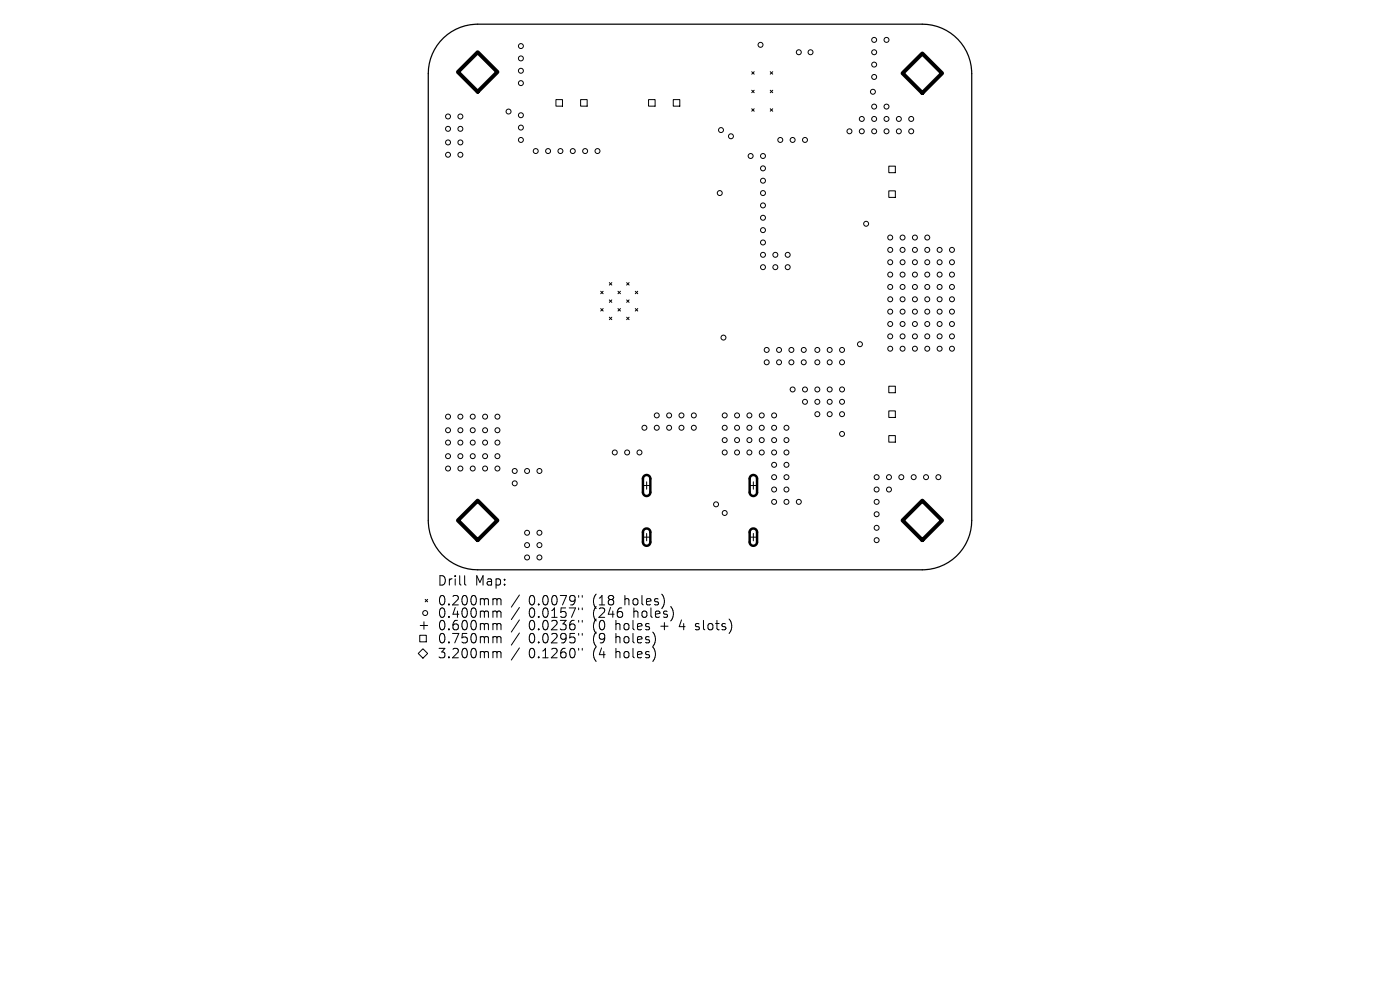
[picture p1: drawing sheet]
<svg xmlns="http://www.w3.org/2000/svg" width="297mm" height="210mm" viewBox="0 0 297 210" stroke-linecap="round" stroke-linejoin="round" font-family="sans-serif">
<defs><g id="words">
<g font-size="2.8">
<text x="92.7" y="124.5">Drill</text>
<text x="100.7" y="124.5">Map:</text>
<text x="92.7" y="128.7">0.200mm</text>
<text x="92.7" y="131.3">0.400mm</text>
<text x="112.2" y="128.7">0.0079&quot;</text>
<text x="112.2" y="131.3">0.0157&quot;</text>
<text x="125.9" y="128.7">(18</text>
<text x="125.9" y="131.3">(246</text>
<text x="132.8" y="128.7">holes)</text>
<text x="134.7" y="131.3">holes)</text>
<text x="92.7" y="134">0.600mm</text>
<text x="92.7" y="136.8">0.750mm</text>
<text x="112.2" y="134">0.0236&quot;</text>
<text x="112.2" y="136.8">0.0295&quot;</text>
<text x="125.9" y="134">(0</text>
<text x="125.9" y="136.8">(9</text>
<text x="130.9" y="134">holes</text>
<text x="130.9" y="136.8">holes)</text>
<text x="140.6" y="134">+</text>
<text x="144.8" y="134">4</text>
<text x="148.4" y="134">slots)</text>
<text x="92.7" y="139.9">3.200mm</text>
<text x="112.2" y="139.9">0.1260&quot;</text>
<text x="125.9" y="139.9">(4</text>
<text x="130.9" y="139.9">holes)</text>
</g>
</g></defs>
<path d="M94.1 8a10.5 10.5 0 0 1 7.2-2.9h94.4a10.5 10.5 0 0 1 10.4 10.5v94.8a10.5 10.5 0 0 1-10.4 10.5h-94.4a10.5 10.5 0 0 1-10.4-10.5v-94.8a10.5 10.5 0 0 1 3.2-7.6z" fill="none" stroke="#000" stroke-width=".26"/>
<g fill="none" stroke="#000" stroke-width=".21">
<path d="M159.5 15.2l.5 .5M159.5 19.1l.5 .6M160 15.2l-.5 .5M160 19.1l-.5 .6M163.4 19.1l.5 .6M163.4 15.2l.5 .5M163.9 15.2l-.5 .5M163.9 19.1l-.5 .6M117.9 21.1h1.4v1.4h-1.4zM123.2 21.1h1.4v1.4h-1.4zM137.6 21.1h1.4v1.4h-1.4zM142.8 21.1h1.4v1.4h-1.4z"/>
<path d="M159.5 23.1l.5 .5M160 23.1l-.5 .5M163.4 23.1l.5 .5M163.9 23.1l-.5 .5M188.6 35.2h1.3v1.4h-1.3zM129.3 60l.5 .5M129.8 60l-.5 .5M132.9 60l.6 .5M133.5 60l-.6 .5M188.6 40.5h1.3v1.4h-1.3zM127.4 61.8l.6 .5M127.4 65.5l.6 .5"/>
<path d="M128 61.8l-.6 .5M128 65.5l-.6 .5M129.3 63.6l.5 .5M129.3 67.3l.5 .5M129.8 63.6l-.5 .5M129.8 67.3l-.5 .5M131.1 65.5l.5 .5M131.1 61.8l.5 .5M131.6 61.8l-.5 .5M131.6 65.5l-.5 .5M132.9 67.3l.6 .5M132.9 63.6l.6 .5"/>
<path d="M133.5 63.6l-.6 .5M133.5 67.3l-.6 .5M134.8 61.8l.5 .5M134.8 65.5l.5 .5M135.3 61.8l-.5 .5M135.3 65.5l-.5 .5M188.6 81.9h1.3v1.4h-1.3zM188.6 87.2h1.3v1.4h-1.3zM188.6 92.4h1.3v1.4h-1.3zM136.4 103h1.6M136.4 113.9h1.6M137.2 102.2v1.6"/>
<path d="M137.2 113.2v1.5M159 103h1.6M159 113.9h1.6M159.8 102.2v1.6M159.8 113.2v1.5M89 134.8h1.4v1.4h-1.4zM89.2 132.7h1.5M89.7 137.6l1 1-1 1-1-1zM89.9 131.9v1.6M90.2 127.1l.5 .6M90.7 127.1l-.5 .6M98.6 122.1v1.7l.3 .3"/>
<path d="M104.9 127l.4 .1 .1 .2M104.9 129.6h.2l.3 .3M104.9 132.3h.2l.3 .3M104.9 135l.4 .1 .1 .2M104.9 138.2l.4 .1 .1 .2M105.4 127.3l.3-.3 .5 .1 .1 1.2M105.4 127.3v1M105.4 129.9v1.1M105.4 132.6v1M105.4 135.3v1.1M105.4 138.5v1M105.4 129.9l.3-.3 .5 .1 .1 1.3"/>
<path d="M105.4 132.6l.3-.3 .5 .1 .1 1.2M105.4 135.3l.3-.3 .5 .1 .1 1.3M105.4 138.5l.3-.3 .5 .1 .1 1.2M110.2 126.2l-1.7 2.6M110.2 128.9l-1.7 2.5M110.2 131.5l-1.7 2.6M110.2 134.3l-1.7 2.5M110.2 137.4l-1.7 2.6M122.8 126.3v.4M122.8 129v.3M122.8 131.6v.4M122.8 134.4v.4"/>
<path d="M122.8 137.5v.4M123.5 126.3v.4M123.5 129v.3M123.5 131.6v.4M123.5 134.4v.4M123.5 137.5v.4M147.5 133.5l.2 .1M147.6 132.4v.4"/>
<circle cx="110.5" cy="17.6" r=".52"/>
<circle cx="110.5" cy="15" r=".52"/>
<circle cx="110.5" cy="9.8" r=".52"/>
<circle cx="110.5" cy="12.4" r=".52"/>
<circle cx="161.3" cy="9.5" r=".52"/>
<circle cx="169.5" cy="11.1" r=".52"/>
<circle cx="172" cy="11.1" r=".52"/>
<circle cx="185.2" cy="19.5" r=".52"/>
<circle cx="185.4" cy="13.7" r=".52"/>
<circle cx="185.4" cy="16.3" r=".52"/>
<circle cx="185.4" cy="11.1" r=".52"/>
<circle cx="185.4" cy="8.5" r=".52"/>
<circle cx="188.1" cy="8.5" r=".52"/>
<circle cx="95" cy="32.8" r=".52"/>
<circle cx="95" cy="30.2" r=".52"/>
<circle cx="95" cy="27.3" r=".52"/>
<circle cx="95" cy="24.7" r=".52"/>
<circle cx="97.7" cy="32.8" r=".52"/>
<circle cx="97.7" cy="30.2" r=".52"/>
<circle cx="97.7" cy="27.3" r=".52"/>
<circle cx="97.7" cy="24.7" r=".52"/>
<circle cx="107.9" cy="23.7" r=".52"/>
<circle cx="110.5" cy="24.4" r=".52"/>
<circle cx="110.5" cy="29.7" r=".52"/>
<circle cx="110.5" cy="27.1" r=".52"/>
<circle cx="113.7" cy="32" r=".52"/>
<circle cx="116.3" cy="32" r=".52"/>
<circle cx="118.9" cy="32" r=".52"/>
<circle cx="121.5" cy="32" r=".52"/>
<circle cx="124.1" cy="32" r=".52"/>
<circle cx="126.8" cy="32" r=".52"/>
<circle cx="153" cy="27.6" r=".52"/>
<circle cx="155.1" cy="28.9" r=".52"/>
<circle cx="159.2" cy="33.1" r=".52"/>
<circle cx="161.9" cy="33.1" r=".52"/>
<circle cx="161.9" cy="35.7" r=".52"/>
<circle cx="161.9" cy="38.3" r=".52"/>
<circle cx="165.5" cy="29.7" r=".52"/>
<circle cx="168.2" cy="29.7" r=".52"/>
<circle cx="170.8" cy="29.7" r=".52"/>
<circle cx="180.2" cy="27.9" r=".52"/>
<circle cx="182.8" cy="25.2" r=".52"/>
<circle cx="182.8" cy="27.9" r=".52"/>
<circle cx="185.4" cy="22.6" r=".52"/>
<circle cx="185.4" cy="25.2" r=".52"/>
<circle cx="185.4" cy="27.9" r=".52"/>
<circle cx="188.1" cy="22.6" r=".52"/>
<circle cx="188.1" cy="25.2" r=".52"/>
<circle cx="188.1" cy="27.9" r=".52"/>
<circle cx="190.7" cy="25.2" r=".52"/>
<circle cx="190.7" cy="27.9" r=".52"/>
<circle cx="193.3" cy="25.2" r=".52"/>
<circle cx="193.3" cy="27.9" r=".52"/>
<circle cx="152.7" cy="41" r=".52"/>
<circle cx="161.9" cy="43.6" r=".52"/>
<circle cx="161.9" cy="56.7" r=".52"/>
<circle cx="161.9" cy="41" r=".52"/>
<circle cx="161.9" cy="48.8" r=".52"/>
<circle cx="161.9" cy="54.1" r=".52"/>
<circle cx="161.9" cy="46.2" r=".52"/>
<circle cx="161.9" cy="51.4" r=".52"/>
<circle cx="164.5" cy="56.7" r=".52"/>
<circle cx="164.5" cy="54.1" r=".52"/>
<circle cx="167.1" cy="56.7" r=".52"/>
<circle cx="167.1" cy="54.1" r=".52"/>
<circle cx="183.7" cy="47.5" r=".52"/>
<circle cx="188.9" cy="50.4" r=".52"/>
<circle cx="188.9" cy="53" r=".52"/>
<circle cx="188.9" cy="58.2" r=".52"/>
<circle cx="188.9" cy="55.6" r=".52"/>
<circle cx="191.5" cy="50.4" r=".52"/>
<circle cx="191.5" cy="53" r=".52"/>
<circle cx="191.5" cy="58.2" r=".52"/>
<circle cx="191.5" cy="55.6" r=".52"/>
<circle cx="194.1" cy="50.4" r=".52"/>
<circle cx="194.1" cy="53" r=".52"/>
<circle cx="194.1" cy="58.2" r=".52"/>
<circle cx="194.1" cy="55.6" r=".52"/>
<circle cx="196.7" cy="50.4" r=".52"/>
<circle cx="196.7" cy="53" r=".52"/>
<circle cx="196.7" cy="58.2" r=".52"/>
<circle cx="196.7" cy="55.6" r=".52"/>
<circle cx="199.3" cy="53" r=".52"/>
<circle cx="199.3" cy="58.2" r=".52"/>
<circle cx="199.3" cy="55.6" r=".52"/>
<circle cx="202" cy="53" r=".52"/>
<circle cx="202" cy="58.2" r=".52"/>
<circle cx="202" cy="55.6" r=".52"/>
<circle cx="153.5" cy="71.6" r=".52"/>
<circle cx="162.7" cy="76.9" r=".52"/>
<circle cx="162.7" cy="74.2" r=".52"/>
<circle cx="165.3" cy="76.9" r=".52"/>
<circle cx="165.3" cy="74.2" r=".52"/>
<circle cx="167.9" cy="76.9" r=".52"/>
<circle cx="167.9" cy="74.2" r=".52"/>
<circle cx="170.5" cy="76.9" r=".52"/>
<circle cx="170.5" cy="74.2" r=".52"/>
<circle cx="173.4" cy="76.9" r=".52"/>
<circle cx="173.4" cy="74.2" r=".52"/>
<circle cx="176" cy="76.9" r=".52"/>
<circle cx="176" cy="74.2" r=".52"/>
<circle cx="178.6" cy="76.9" r=".52"/>
<circle cx="178.6" cy="74.2" r=".52"/>
<circle cx="182.4" cy="73" r=".52"/>
<circle cx="188.9" cy="74" r=".52"/>
<circle cx="188.9" cy="68.7" r=".52"/>
<circle cx="188.9" cy="71.3" r=".52"/>
<circle cx="188.9" cy="60.9" r=".52"/>
<circle cx="188.9" cy="63.5" r=".52"/>
<circle cx="188.9" cy="66.1" r=".52"/>
<circle cx="191.5" cy="74" r=".52"/>
<circle cx="191.5" cy="68.7" r=".52"/>
<circle cx="191.5" cy="71.3" r=".52"/>
<circle cx="191.5" cy="60.9" r=".52"/>
<circle cx="191.5" cy="63.5" r=".52"/>
<circle cx="191.5" cy="66.1" r=".52"/>
<circle cx="194.1" cy="74" r=".52"/>
<circle cx="194.1" cy="68.7" r=".52"/>
<circle cx="194.1" cy="71.3" r=".52"/>
<circle cx="194.1" cy="60.9" r=".52"/>
<circle cx="194.1" cy="63.5" r=".52"/>
<circle cx="194.1" cy="66.1" r=".52"/>
<circle cx="196.7" cy="74" r=".52"/>
<circle cx="196.7" cy="68.7" r=".52"/>
<circle cx="196.7" cy="71.3" r=".52"/>
<circle cx="196.7" cy="63.5" r=".52"/>
<circle cx="196.7" cy="60.9" r=".52"/>
<circle cx="196.7" cy="66.1" r=".52"/>
<circle cx="199.3" cy="74" r=".52"/>
<circle cx="199.3" cy="68.7" r=".52"/>
<circle cx="199.3" cy="71.3" r=".52"/>
<circle cx="199.3" cy="60.9" r=".52"/>
<circle cx="199.3" cy="63.5" r=".52"/>
<circle cx="199.3" cy="66.1" r=".52"/>
<circle cx="202" cy="74" r=".52"/>
<circle cx="202" cy="68.7" r=".52"/>
<circle cx="202" cy="71.3" r=".52"/>
<circle cx="202" cy="63.5" r=".52"/>
<circle cx="202" cy="60.9" r=".52"/>
<circle cx="202" cy="66.1" r=".52"/>
<circle cx="95" cy="96.8" r=".52"/>
<circle cx="95" cy="99.4" r=".52"/>
<circle cx="95" cy="91.3" r=".52"/>
<circle cx="95" cy="88.4" r=".52"/>
<circle cx="95" cy="93.9" r=".52"/>
<circle cx="97.7" cy="96.8" r=".52"/>
<circle cx="97.7" cy="99.4" r=".52"/>
<circle cx="97.7" cy="91.3" r=".52"/>
<circle cx="97.7" cy="93.9" r=".52"/>
<circle cx="97.7" cy="88.4" r=".52"/>
<circle cx="100.3" cy="96.8" r=".52"/>
<circle cx="100.3" cy="91.3" r=".52"/>
<circle cx="100.3" cy="99.4" r=".52"/>
<circle cx="100.3" cy="88.4" r=".52"/>
<circle cx="100.3" cy="93.9" r=".52"/>
<circle cx="102.9" cy="96.8" r=".52"/>
<circle cx="102.9" cy="99.4" r=".52"/>
<circle cx="102.9" cy="91.3" r=".52"/>
<circle cx="102.9" cy="88.4" r=".52"/>
<circle cx="102.9" cy="93.9" r=".52"/>
<circle cx="105.5" cy="96.8" r=".52"/>
<circle cx="105.5" cy="91.3" r=".52"/>
<circle cx="105.5" cy="99.4" r=".52"/>
<circle cx="105.5" cy="93.9" r=".52"/>
<circle cx="105.5" cy="88.4" r=".52"/>
<circle cx="109.2" cy="99.9" r=".52"/>
<circle cx="111.8" cy="99.9" r=".52"/>
<circle cx="114.4" cy="99.9" r=".52"/>
<circle cx="130.4" cy="96" r=".52"/>
<circle cx="133" cy="96" r=".52"/>
<circle cx="135.7" cy="96" r=".52"/>
<circle cx="136.7" cy="90.7" r=".52"/>
<circle cx="139.3" cy="90.7" r=".52"/>
<circle cx="139.3" cy="88.1" r=".52"/>
<circle cx="142" cy="90.7" r=".52"/>
<circle cx="142" cy="88.1" r=".52"/>
<circle cx="144.6" cy="90.7" r=".52"/>
<circle cx="144.6" cy="88.1" r=".52"/>
<circle cx="147.2" cy="90.7" r=".52"/>
<circle cx="147.2" cy="88.1" r=".52"/>
<circle cx="153.7" cy="90.7" r=".52"/>
<circle cx="153.7" cy="96" r=".52"/>
<circle cx="153.7" cy="93.4" r=".52"/>
<circle cx="153.7" cy="88.1" r=".52"/>
<circle cx="156.4" cy="90.7" r=".52"/>
<circle cx="156.4" cy="96" r=".52"/>
<circle cx="156.4" cy="93.4" r=".52"/>
<circle cx="156.4" cy="88.1" r=".52"/>
<circle cx="159" cy="90.7" r=".52"/>
<circle cx="159" cy="96" r=".52"/>
<circle cx="159" cy="93.4" r=".52"/>
<circle cx="159" cy="88.1" r=".52"/>
<circle cx="161.6" cy="90.7" r=".52"/>
<circle cx="161.6" cy="96" r=".52"/>
<circle cx="161.6" cy="93.4" r=".52"/>
<circle cx="161.6" cy="88.1" r=".52"/>
<circle cx="164.2" cy="90.7" r=".52"/>
<circle cx="164.2" cy="96" r=".52"/>
<circle cx="164.2" cy="93.4" r=".52"/>
<circle cx="164.2" cy="88.1" r=".52"/>
<circle cx="164.2" cy="98.6" r=".52"/>
<circle cx="166.8" cy="90.7" r=".52"/>
<circle cx="166.8" cy="96" r=".52"/>
<circle cx="166.8" cy="93.4" r=".52"/>
<circle cx="166.8" cy="98.6" r=".52"/>
<circle cx="168.2" cy="82.6" r=".52"/>
<circle cx="170.8" cy="82.6" r=".52"/>
<circle cx="170.8" cy="85.2" r=".52"/>
<circle cx="173.4" cy="82.6" r=".52"/>
<circle cx="173.4" cy="85.2" r=".52"/>
<circle cx="173.4" cy="87.9" r=".52"/>
<circle cx="176" cy="82.6" r=".52"/>
<circle cx="176" cy="85.2" r=".52"/>
<circle cx="176" cy="87.9" r=".52"/>
<circle cx="178.6" cy="82.6" r=".52"/>
<circle cx="178.6" cy="85.2" r=".52"/>
<circle cx="178.6" cy="92.1" r=".52"/>
<circle cx="178.6" cy="87.9" r=".52"/>
<circle cx="109.2" cy="102.5" r=".52"/>
<circle cx="111.8" cy="115.6" r=".52"/>
<circle cx="111.8" cy="113" r=".52"/>
<circle cx="111.8" cy="118.3" r=".52"/>
<circle cx="114.4" cy="115.6" r=".52"/>
<circle cx="114.4" cy="113" r=".52"/>
<circle cx="114.4" cy="118.3" r=".52"/>
<circle cx="151.9" cy="107" r=".52"/>
<circle cx="153.7" cy="108.8" r=".52"/>
<circle cx="164.2" cy="106.5" r=".52"/>
<circle cx="164.2" cy="101.2" r=".52"/>
<circle cx="164.2" cy="103.8" r=".52"/>
<circle cx="166.8" cy="106.5" r=".52"/>
<circle cx="166.8" cy="101.2" r=".52"/>
<circle cx="166.8" cy="103.8" r=".52"/>
<circle cx="169.5" cy="106.5" r=".52"/>
<circle cx="186" cy="114.6" r=".52"/>
<circle cx="186" cy="106.5" r=".52"/>
<circle cx="186" cy="112" r=".52"/>
<circle cx="186" cy="101.2" r=".52"/>
<circle cx="186" cy="103.8" r=".52"/>
<circle cx="186" cy="109.1" r=".52"/>
<circle cx="188.6" cy="103.8" r=".52"/>
<circle cx="188.6" cy="101.2" r=".52"/>
<circle cx="191.2" cy="101.2" r=".52"/>
<circle cx="193.8" cy="101.2" r=".52"/>
<circle cx="196.5" cy="101.2" r=".52"/>
<circle cx="199.1" cy="101.2" r=".52"/>
<circle cx="90.2" cy="130" r=".52"/>
</g>
<path d="M136.6 101a.79 .79 0 0 1 .9-.2 .79 .79 0 0 1 .5 .7v2.9a.79 .79 0 0 1-.8 .8 .79 .79 0 0 1-.8-.8v-2.9zM136.6 112.3a.79 .79 0 0 1 .9-.1 .79 .79 0 0 1 .5 .7v2.1a.79 .79 0 0 1-.8 .8 .79 .79 0 0 1-.8-.8v-2.2zM159.3 101a.79 .79 0 0 1 .8-.2 .79 .79 0 0 1 .5 .7v2.9a.79 .79 0 0 1-.8 .8 .79 .79 0 0 1-.8-.8v-2.9zM159.3 112.3a.79 .79 0 0 1 .8-.1 .79 .79 0 0 1 .5 .7v2.1a.79 .79 0 0 1-.8 .8 .79 .79 0 0 1-.8-.8v-2.2z" fill="none" stroke="#000" stroke-width=".52"/>
<path d="M97.1 15.3l4.2-4.2 4.2 4.2-4.2 4.2zM191.5 15.5l4.2-4.2 4.2 4.2-4.2 4.2zM101.3 106.2l4.2 4.2-4.2 4.2-4.2-4.2zM191.5 110.4l4.2-4.2 4.2 4.2-4.2 4.2z" fill="none" stroke="#000" stroke-width=".84"/>
<use href="#words"/>
</svg>
